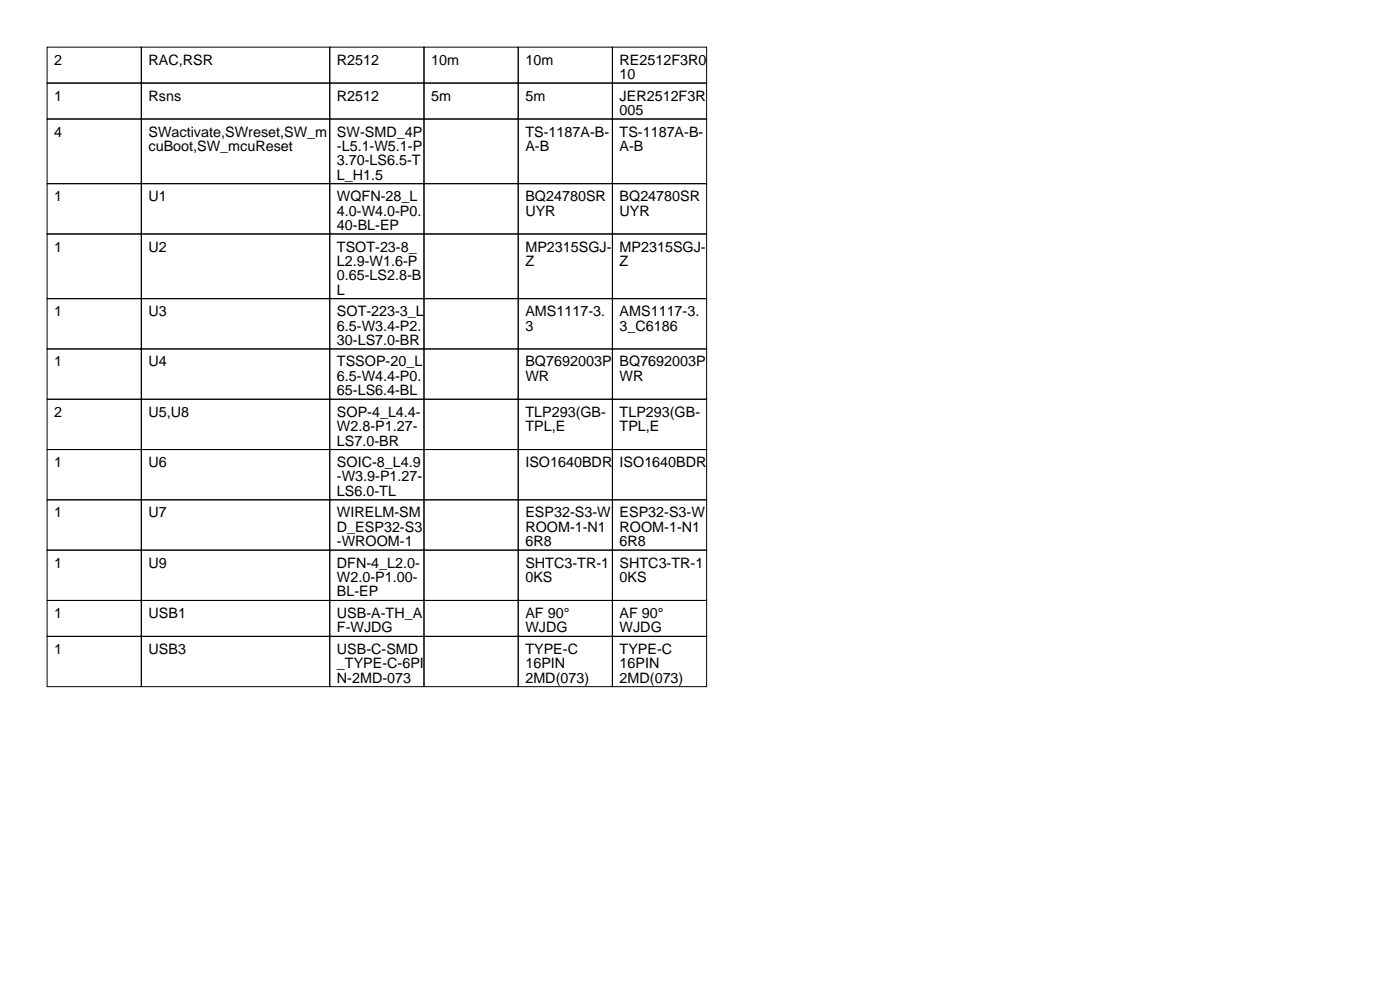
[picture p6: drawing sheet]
<svg xmlns="http://www.w3.org/2000/svg" width="297mm" height="210mm" viewBox="0 0 297 210" stroke-linecap="round" stroke-linejoin="round" font-family="sans-serif">
<defs><g id="words">
<g font-size="3">
<text x="11.5" y="13.7">2</text>
<text x="31.5" y="13.7">RAC,RSR</text>
<text x="71.5" y="13.7">R2512</text>
<text x="91.5" y="13.7">10m</text>
<text x="111.5" y="13.7">10m</text>
<text x="131.5" y="13.7">RE2512F3R0</text>
<text x="131.5" y="16.8">10</text>
<text x="11.5" y="21.3">1</text>
<text x="31.5" y="21.3">Rsns</text>
<text x="71.5" y="21.3">R2512</text>
<text x="91.5" y="21.3">5m</text>
<text x="111.5" y="21.3">5m</text>
<text x="131.5" y="21.3">JER2512F3R</text>
<text x="11.5" y="29">4</text>
<text x="31.5" y="29">SWactivate,SWreset,SW_m</text>
<text x="71.5" y="29">SW-SMD_4P</text>
<text x="111.5" y="29">TS-1187A-B-</text>
<text x="131.5" y="24.4">005</text>
<text x="131.5" y="29">TS-1187A-B-</text>
<text x="31.5" y="32">cuBoot,SW_mcuReset</text>
<text x="71.5" y="32">-L5.1-W5.1-P</text>
<text x="71.5" y="35.1">3.70-LS6.5-T</text>
<text x="111.5" y="32">A-B</text>
<text x="131.5" y="32">A-B</text>
<text x="71.5" y="38.1">L_H1.5</text>
<text x="11.5" y="42.7">1</text>
<text x="31.5" y="42.7">U1</text>
<text x="71.5" y="42.7">WQFN-28_L</text>
<text x="71.5" y="45.7">4.0-W4.0-P0.</text>
<text x="111.5" y="42.7">BQ24780SR</text>
<text x="111.5" y="45.7">UYR</text>
<text x="131.5" y="42.7">BQ24780SR</text>
<text x="131.5" y="45.7">UYR</text>
<text x="11.5" y="53.3">1</text>
<text x="31.5" y="53.3">U2</text>
<text x="71.5" y="48.8">40-BL-EP</text>
<text x="71.5" y="53.3">TSOT-23-8_</text>
<text x="111.5" y="53.3">MP2315SGJ-</text>
<text x="131.5" y="53.3">MP2315SGJ-</text>
<text x="71.5" y="56.4">L2.9-W1.6-P</text>
<text x="71.5" y="59.4">0.65-LS2.8-B</text>
<text x="111.5" y="56.4">Z</text>
<text x="131.5" y="56.4">Z</text>
<text x="71.5" y="62.5">L</text>
<text x="11.5" y="67.1">1</text>
<text x="31.5" y="67.1">U3</text>
<text x="71.5" y="67.1">SOT-223-3_L</text>
<text x="71.5" y="70.1">6.5-W3.4-P2.</text>
<text x="111.5" y="67.1">AMS1117-3.</text>
<text x="111.5" y="70.1">3</text>
<text x="131.5" y="67.1">AMS1117-3.</text>
<text x="131.5" y="70.1">3_C6186</text>
<text x="11.5" y="77.7">1</text>
<text x="31.5" y="77.7">U4</text>
<text x="71.5" y="73.2">30-LS7.0-BR</text>
<text x="71.5" y="77.7">TSSOP-20_L</text>
<text x="111.5" y="77.7">BQ7692003P</text>
<text x="131.5" y="77.7">BQ7692003P</text>
<text x="71.5" y="80.8">6.5-W4.4-P0.</text>
<text x="71.5" y="83.8">65-LS6.4-BL</text>
<text x="111.5" y="80.8">WR</text>
<text x="131.5" y="80.8">WR</text>
<text x="11.5" y="88.4">2</text>
<text x="31.5" y="88.4">U5,U8</text>
<text x="71.5" y="88.4">SOP-4_L4.4-</text>
<text x="111.5" y="88.4">TLP293(GB-</text>
<text x="131.5" y="88.4">TLP293(GB-</text>
<text x="71.5" y="91.4">W2.8-P1.27-</text>
<text x="71.5" y="94.5">LS7.0-BR</text>
<text x="111.5" y="91.4">TPL,E</text>
<text x="131.5" y="91.4">TPL,E</text>
<text x="11.5" y="99.1">1</text>
<text x="31.5" y="99.1">U6</text>
<text x="71.5" y="99.1">SOIC-8_L4.9</text>
<text x="111.5" y="99.1">ISO1640BDR</text>
<text x="131.5" y="99.1">ISO1640BDR</text>
<text x="71.5" y="102.1">-W3.9-P1.27-</text>
<text x="71.5" y="105.2">LS6.0-TL</text>
<text x="11.5" y="109.7">1</text>
<text x="31.5" y="109.7">U7</text>
<text x="71.5" y="109.7">WIRELM-SM</text>
<text x="71.5" y="112.8">D_ESP32-S3</text>
<text x="111.5" y="109.7">ESP32-S3-W</text>
<text x="111.5" y="112.8">ROOM-1-N1</text>
<text x="131.5" y="109.7">ESP32-S3-W</text>
<text x="131.5" y="112.8">ROOM-1-N1</text>
<text x="71.5" y="115.8">-WROOM-1</text>
<text x="111.5" y="115.8">6R8</text>
<text x="131.5" y="115.8">6R8</text>
<text x="11.5" y="120.4">1</text>
<text x="31.5" y="120.4">U9</text>
<text x="71.5" y="120.4">DFN-4_L2.0-</text>
<text x="71.5" y="123.4">W2.0-P1.00-</text>
<text x="111.5" y="120.4">SHTC3-TR-1</text>
<text x="111.5" y="123.4">0KS</text>
<text x="131.5" y="120.4">SHTC3-TR-1</text>
<text x="131.5" y="123.4">0KS</text>
<text x="11.5" y="131.1">1</text>
<text x="31.5" y="131.1">USB1</text>
<text x="71.5" y="126.5">BL-EP</text>
<text x="71.5" y="131.1">USB-A-TH_A</text>
<text x="111.5" y="131.1">AF 90°</text>
<text x="131.5" y="131.1">AF 90°</text>
<text x="71.5" y="134.1">F-WJDG</text>
<text x="111.5" y="134.1">WJDG</text>
<text x="131.5" y="134.1">WJDG</text>
<text x="11.5" y="138.7">1</text>
<text x="31.5" y="138.7">USB3</text>
<text x="71.5" y="138.7">USB-C-SMD</text>
<text x="71.5" y="141.7">_TYPE-C-6PI</text>
<text x="111.5" y="138.7">TYPE-C</text>
<text x="111.5" y="141.7">16PIN</text>
<text x="131.5" y="138.7">TYPE-C</text>
<text x="131.5" y="141.7">16PIN</text>
<text x="71.5" y="144.8">N-2MD-073</text>
<text x="111.5" y="144.8">2MD(073)</text>
<text x="131.5" y="144.8">2MD(073)</text>
</g>
</g></defs>
<g fill="none" stroke="#000" stroke-width=".21">
<path d="M10 10h20v7.6h-20zM10 17.6h20v7.6h-20zM30 10h40v7.6h-40zM30 17.6h40v7.6h-40zM70 10h20v7.6h-20zM70 17.6h20v7.6h-20zM90 10h20v7.6h-20zM90 17.6h20v7.6h-20zM110 10h20v7.6h-20zM110 17.6h20v7.6h-20zM130 10h20v7.6h-20zM130 17.6h20v7.6h-20z"/>
<path d="M10 25.2h20v13.8h-20zM10 39h20v10.6h-20zM30 25.2h40v13.8h-40zM30 39h40v10.6h-40zM70 25.2h20v13.8h-20zM70 39h20v10.6h-20zM90 25.2h20v13.8h-20zM90 39h20v10.6h-20zM110 25.2h20v13.8h-20zM110 39h20v10.6h-20zM130 25.2h20v13.8h-20zM130 39h20v10.6h-20z"/>
<path d="M10 49.6h20v13.7h-20zM30 49.6h40v13.7h-40zM70 49.6h20v13.7h-20zM90 49.6h20v13.7h-20zM110 49.6h20v13.7h-20zM130 49.6h20v13.7h-20zM10 63.3h20v10.7h-20zM10 74h20v10.7h-20zM30 63.3h40v10.7h-40zM30 74h40v10.7h-40zM70 63.3h20v10.7h-20zM70 74h20v10.7h-20z"/>
<path d="M90 63.3h20v10.7h-20zM90 74h20v10.7h-20zM110 63.3h20v10.7h-20zM110 74h20v10.7h-20zM130 63.3h20v10.7h-20zM130 74h20v10.7h-20zM10 84.7h20v10.6h-20zM10 95.3h20v10.7h-20zM30 84.7h40v10.6h-40zM30 95.3h40v10.7h-40zM70 84.7h20v10.6h-20zM70 95.3h20v10.7h-20z"/>
<path d="M90 84.7h20v10.6h-20zM90 95.3h20v10.7h-20zM110 84.7h20v10.6h-20zM110 95.3h20v10.7h-20zM130 84.7h20v10.6h-20zM130 95.3h20v10.7h-20zM10 106h20v10.7h-20zM10 116.7h20v10.6h-20zM30 106h40v10.7h-40zM30 116.7h40v10.6h-40zM70 106h20v10.7h-20zM70 116.7h20v10.6h-20z"/>
<path d="M90 106h20v10.7h-20zM90 116.7h20v10.6h-20zM110 106h20v10.7h-20zM110 116.7h20v10.6h-20zM130 106h20v10.7h-20zM130 116.7h20v10.6h-20zM10 127.3h20v7.7h-20zM10 135h20v10.6h-20zM30 127.3h40v7.7h-40zM30 135h40v10.6h-40zM70 127.3h20v7.7h-20zM70 135h20v10.6h-20z"/>
<path d="M90 127.3h20v7.7h-20zM90 135h20v10.6h-20zM110 127.3h20v7.7h-20zM110 135h20v10.6h-20zM130 127.3h20v7.7h-20zM130 135h20v10.6h-20z"/>
</g>
<use href="#words"/>
</svg>
